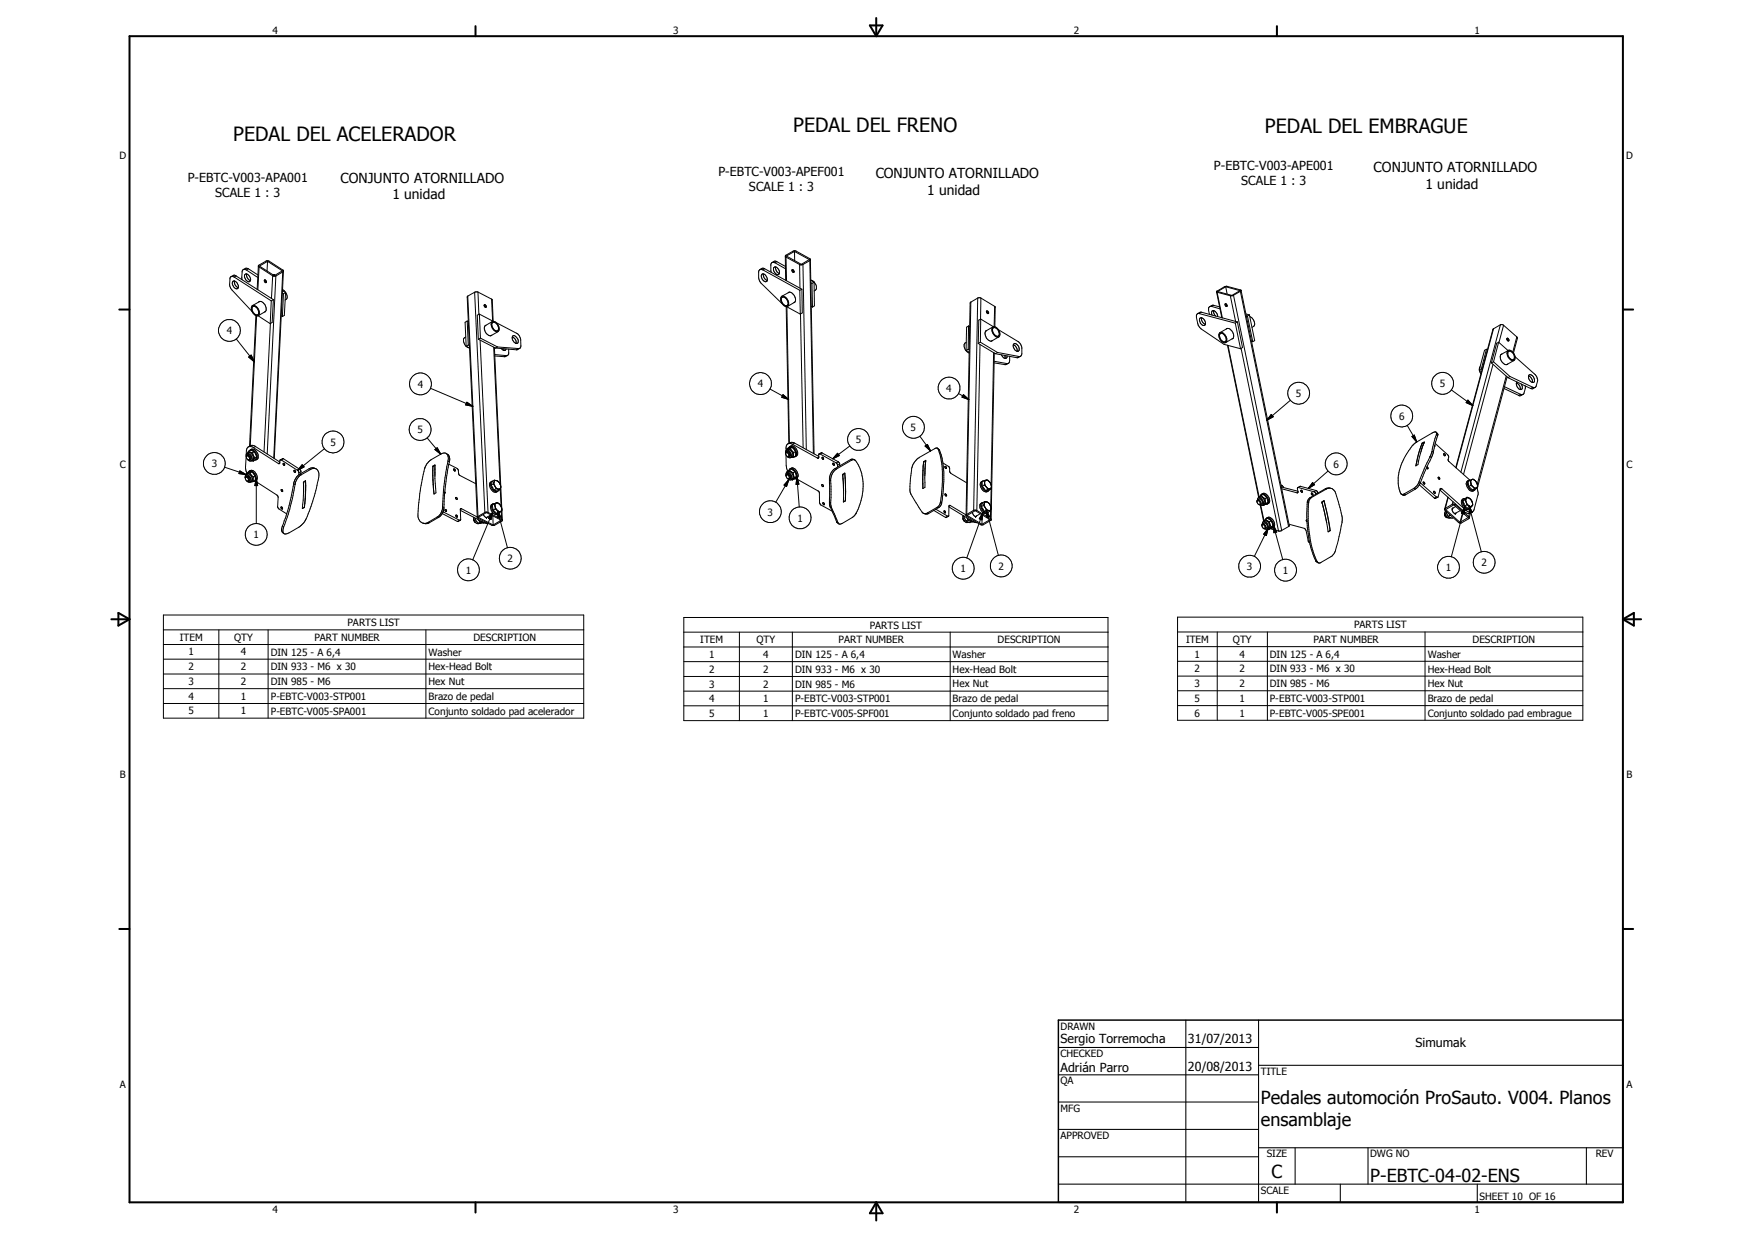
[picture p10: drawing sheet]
<svg xmlns="http://www.w3.org/2000/svg" width="420mm" height="297mm" viewBox="0 0 420 297" stroke-linecap="round" stroke-linejoin="round" font-family="sans-serif">
<defs><g id="words">
<g font-size="4.7">
<text x="56" y="33.7">PEDAL DEL ACELERADOR</text>
<text x="190.2" y="31.7">PEDAL DEL FRENO</text>
<text x="303.3" y="32">PEDAL DEL EMBRAGUE</text>
</g>
<g font-size="4.3">
<text x="302.4" y="264.8">Pedales automoción ProSauto. V004. Planos</text>
<text x="302.4" y="269.9">ensamblaje</text>
<text x="304.9" y="282.4">C</text>
<text x="328.6" y="283.3">P-EBTC-04-02-ENS</text>
</g>
<g font-size="3.3">
<text x="329.4" y="41.3">CONJUNTO ATORNILLADO</text>
<text x="81.6" y="43.8">CONJUNTO ATORNILLADO</text>
<text x="94.1" y="47.7">1 unidad</text>
<text x="210" y="42.7">CONJUNTO ATORNILLADO</text>
<text x="222.4" y="46.7">1 unidad</text>
<text x="341.9" y="45.3">1 unidad</text>
</g>
<g font-size="3">
<text x="291.1" y="40.8">P-EBTC-V003-APE001</text>
<text x="45" y="43.6">P-EBTC-V003-APA001</text>
<text x="51.6" y="47.2">SCALE 1 : 3</text>
<text x="172.3" y="42.1">P-EBTC-V003-APEF001</text>
<text x="179.6" y="45.8">SCALE 1 : 3</text>
<text x="297.7" y="44.4">SCALE 1 : 3</text>
<text x="254.3" y="250">Sergio Torremocha</text>
<text x="284.9" y="250.1">31/07/2013</text>
<text x="339.5" y="251.1">Simumak</text>
<text x="254.3" y="257.1">Adrián Parro</text>
<text x="284.9" y="256.7">20/08/2013</text>
</g>
<g font-size="2.4">
<text x="65.4" y="8">4</text>
<text x="161.4" y="8">3</text>
<text x="257.5" y="8">2</text>
<text x="353.6" y="8">1</text>
<text x="28.7" y="38">D</text>
<text x="390" y="38">D</text>
<text x="54.4" y="80.1">4</text>
<text x="100.2" y="92.9">4</text>
<text x="181.7" y="92.9">4</text>
<text x="226.9" y="93.9">4</text>
<text x="310.8" y="95.2">5</text>
<text x="345.3" y="92.8">5</text>
<text x="335.5" y="100.6">6</text>
<text x="79.2" y="106.8">5</text>
<text x="100.1" y="103.8">5</text>
<text x="205.3" y="106.3">5</text>
<text x="218.4" y="103.3">5</text>
<text x="28.8" y="112.2">C</text>
<text x="50.8" y="112.1">3</text>
<text x="319.8" y="112.1">6</text>
<text x="390" y="112.2">C</text>
<text x="184.1" y="123.6">3</text>
<text x="191.3" y="125.1">1</text>
<text x="60.8" y="129">1</text>
<text x="111.7" y="137.5">1</text>
<text x="121.7" y="134.8">2</text>
<text x="230.3" y="137.2">1</text>
<text x="239.5" y="136.6">2</text>
<text x="299" y="136.7">3</text>
<text x="307.7" y="137.6">1</text>
<text x="346.7" y="136.9">1</text>
<text x="355.3" y="135.8">2</text>
<text x="43.1" y="153.6">ITEM</text>
<text x="56.2" y="153.7">QTY</text>
<text x="75.4" y="153.6">PART NUMBER</text>
<text x="83.3" y="150.1">PARTS LIST</text>
<text x="113.5" y="153.7">DESCRIPTION</text>
<text x="167.9" y="154.2">ITEM</text>
<text x="181.4" y="154.2">QTY</text>
<text x="201.1" y="154.2">PART NUMBER</text>
<text x="208.6" y="150.7">PARTS LIST</text>
<text x="239.3" y="154.2">DESCRIPTION</text>
<text x="284.4" y="154.1">ITEM</text>
<text x="295.6" y="154.2">QTY</text>
<text x="315" y="154.1">PART NUMBER</text>
<text x="324.7" y="150.6">PARTS LIST</text>
<text x="353.1" y="154.2">DESCRIPTION</text>
<text x="45.2" y="157.1">1</text>
<text x="45.2" y="160.7">2</text>
<text x="57.8" y="157.1">4</text>
<text x="57.8" y="160.7">2</text>
<text x="65" y="157.2">DIN 125 - A 6,4</text>
<text x="65" y="160.7">DIN 933 - M6 x 30</text>
<text x="102.8" y="157.2">Washer</text>
<text x="102.8" y="160.7">Hex-Head Bolt</text>
<text x="170" y="157.7">1</text>
<text x="170" y="161.3">2</text>
<text x="183" y="157.7">4</text>
<text x="183" y="161.3">2</text>
<text x="190.7" y="157.8">DIN 125 - A 6,4</text>
<text x="190.7" y="161.3">DIN 933 - M6 x 30</text>
<text x="228.5" y="157.8">Washer</text>
<text x="228.5" y="161.3">Hex-Head Bolt</text>
<text x="286.5" y="157.6">1</text>
<text x="286.5" y="161.2">2</text>
<text x="297.3" y="157.6">4</text>
<text x="297.3" y="161.2">2</text>
<text x="304.5" y="157.7">DIN 125 - A 6,4</text>
<text x="304.5" y="161.2">DIN 933 - M6 x 30</text>
<text x="342.4" y="157.7">Washer</text>
<text x="342.4" y="161.2">Hex-Head Bolt</text>
<text x="45.2" y="164.3">3</text>
<text x="45.2" y="167.8">4</text>
<text x="57.8" y="164.3">2</text>
<text x="57.8" y="167.8">1</text>
<text x="65" y="164.3">DIN 985 - M6</text>
<text x="65" y="167.8">P-EBTC-V003-STP001</text>
<text x="102.8" y="164.2">Hex Nut</text>
<text x="102.8" y="167.8">Brazo de pedal</text>
<text x="170" y="164.8">3</text>
<text x="183" y="164.8">2</text>
<text x="190.7" y="164.8">DIN 985 - M6</text>
<text x="228.5" y="164.8">Hex Nut</text>
<text x="286.5" y="164.8">3</text>
<text x="297.3" y="164.8">2</text>
<text x="304.5" y="164.8">DIN 985 - M6</text>
<text x="342.4" y="164.7">Hex Nut</text>
<text x="45.2" y="171.3">5</text>
<text x="57.8" y="171.3">1</text>
<text x="65" y="171.3">P-EBTC-V005-SPA001</text>
<text x="102.8" y="171.3">Conjunto soldado pad acelerador</text>
<text x="170" y="168.3">4</text>
<text x="170" y="171.9">5</text>
<text x="183" y="168.3">1</text>
<text x="183" y="171.9">1</text>
<text x="190.7" y="168.4">P-EBTC-V003-STP001</text>
<text x="190.7" y="171.9">P-EBTC-V005-SPF001</text>
<text x="228.5" y="168.4">Brazo de pedal</text>
<text x="228.5" y="171.9">Conjunto soldado pad freno</text>
<text x="286.5" y="168.3">5</text>
<text x="286.5" y="171.8">6</text>
<text x="297.3" y="168.3">1</text>
<text x="297.3" y="171.8">1</text>
<text x="304.5" y="168.3">P-EBTC-V003-STP001</text>
<text x="304.5" y="171.8">P-EBTC-V005-SPE001</text>
<text x="342.4" y="168.3">Brazo de pedal</text>
<text x="342.4" y="171.8">Conjunto soldado pad embrague</text>
<text x="28.8" y="186.5">B</text>
<text x="390.1" y="186.5">B</text>
<text x="254.3" y="246.8">DRAWN</text>
<text x="254.3" y="253.4">CHECKED</text>
<text x="302.4" y="257.7">TITLE</text>
<text x="28.8" y="260.7">A</text>
<text x="254.3" y="260">QA</text>
<text x="390" y="260.7">A</text>
<text x="254.3" y="266.5">MFG</text>
<text x="254.3" y="273.1">APPROVED</text>
<text x="303.8" y="277.5">SIZE</text>
<text x="328.6" y="277.5">DWG NO</text>
<text x="382.7" y="277.4">REV</text>
<text x="302.4" y="286.2">SCALE</text>
<text x="354.8" y="287.7">SHEET 10 OF 16</text>
<text x="65.4" y="290.7">4</text>
<text x="161.4" y="290.7">3</text>
<text x="257.5" y="290.7">2</text>
<text x="353.6" y="290.7">1</text>
</g>
</g></defs>
<g fill="none" stroke="#000" stroke-width=".24">
<path d="M55.4 66.3l-.3 .6a2.8 2.8 0 0 0 .2 2.1l5.2 5.7M55.4 66.3l.8 .1M56.2 66.4l8.9 5.7M56.2 67.4h-.3a1.28 1.28 0 0 0 .6 1.8h.4l.2-.3M56.2 67.4a1.43 1.43 0 0 1 .9 1.5M56.2 67.4a1.51 1.51 0 0 0 .9 1.6M56.6 66.2l-.4 .2M56.6 66.2l-.4-.2-.8 .3M56.6 66.2l9 5.6M58.3 64.6l-.2 .4v2.1M58.3 64.6l.8 .1M58.7 65.8a1.14 1.14 0 0 1 1.4 1.3l-.1 .3a.76 .76 0 0 1-1.2-.6l-.2-.5z"/>
<path d="M59.1 64.7l2.7 1.8M59.1 65.7l.2 .8 .8 .8M59.6 64.4l-.6-.1-.7 .3M59.6 64.4l-.5 .3M59.6 64.4l2.2 1.5M60.5 73.7a.96 .96 0 0 1 1.5 .8 .64 .64 0 0 1-.2 1 .64 .64 0 0 1-.9-.4l-.4-.6zM61.4 75.6l-1.6 31.4M61.4 75.7a1.59 1.59 0 0 1-.8-2.5 1.58 1.58 0 0 1 1.3 2.5M61.4 75.7h.1M61.5 75.7l-1.5 31.2M61.9 75.7l2.9 1.9M61.9 75.7h-.4"/>
<path d="M62 63.8l-.3 5.6M62 72.4l.1-.1a1.6 1.6 0 0 1 1.6 2.4M62.1 64l-.1-.1v-.3l1.9-1.1h.4l3.6 2.3 .1 .2-.2 .2M62.1 64l-.3 5.5M62.1 64l3.3 2.1M62.2 63.8l2-1.1 3.5 2.2-1.9 1.2zM62.3 72.3l-1.8 1M63.6 67.1l.3 .5M63.7 74.7l-.3 .1M63.7 67.7v.1M63.7 74.7l-1.8 1M63.9 67.6a.35 .35 0 0 0-.1-.4 .35 .35 0 0 0-.4 .1l.3 .4"/>
<path d="M63.9 67.6l-.2 .2M64.2 62.7l-.2 2.2M64.8 77.6l-1.5 30.7M65.1 72.1l-.3 5.5M65.4 66.1l.8 .1M65.4 66.1l-.3 5.5M65.6 71.8l-.5 .3M65.6 71.8l-.3 5.5-.5 .3M65.8 65.9v.1M65.8 65.9l-.2 .1M65.8 65.9h.1M65.9 65.9v.1"/>
<path d="M66.2 66.2l-2.1 42.6M67.5 75.7l.2 .2M67.7 70.3l.3 .1M67.8 69.7l.7 .4M67.8 69.5l.3 .1a1.62 1.62 0 0 1 .5 2.2l-.2 .1M67.8 65.2l-1.6 1M67.8 65.2l-2.2 44.6M68 70.4l-.3 5.5M68 64.9l-2.2 45M68.5 70.1l-.5 .3M68.5 70.1l-.3 5.5-.5 .3M112 77l-.5 .3 .3 5.7"/>
<path d="M112 77l.3 .1M112 77l.3 5.7M112.2 71l-.2 .2 2.5 52.8M112.2 71l2.4 52.8M113.8 70.1l-1.6 .9M113.8 70.1l2.5 52.8M114.6 70l3.3 1.7M114.6 70l-.8 .1M114.6 70l.2 5.4M115 75.3l-.5 .3 .2 5.7M115 75.3l3.3 1.7M115 75.3l.2 5.8"/>
<path d="M116.1 73.2l.3 .5M116.2 73.1l.3 .1 .1 .4-.1 .1-.3-.3zM116.2 73h.1M116.6 78a1.34 1.34 0 0 0 .2 2.1 .83 .83 0 0 0 1.1 .2M117.9 71.7l.2 .2 .2 5.1M117.9 71.7l.2 5.2M118.1 77.4a1.25 1.25 0 0 1 1.4 1.6v.1a.99 .99 0 0 1-1.5-.9zM118.1 77.1l-1.8 1M118.3 77a1.04 1.04 0 0 0-.2 1.8l.7 .6 .6 .1M118.3 77a1.63 1.63 0 0 1 1.1 2.5M119.1 77.4l4.8 2.5a1.94 1.94 0 0 1 1 1.6v1.5l-.2 .4-.3 .2M119.5 79.5l-1.8 1"/>
<path d="M182.3 64.6l-.4 .5v1.5l.3 .8 5.4 5.5M182.3 64.6l.6 .1M182.7 65.8l.1-.1a1.19 1.19 0 0 1 1 1.8 1.2 1.2 0 0 1-1.1-1.7zM182.9 64.7l8.9 4.9M183.1 65.7l-.1 .1a1.46 1.46 0 0 0 1 1.4M183.4 64.4l-.6-.1-.6 .3M183.4 64.4l-.5 .3M183.4 64.4l8.9 4.9M185.6 64.1l.2-.1a1.19 1.19 0 0 1 .9 1.8h-.1a1.29 1.29 0 0 1-1-1.7zM185.8 63l-.6-.1-.3 .3v2.1M185.8 63l2.6 1.4M186 64v.5a1.41 1.41 0 0 0 .9 1.1"/>
<path d="M186.3 62.7l-.5 .3M186.3 62.7l-.6-.1-.5 .3M186.3 62.7l2.1 1.2M187.5 71.4a1.06 1.06 0 0 1 1.4 1l.1 .5a.67 .67 0 0 1-.7 .4 .67 .67 0 0 1-.6-.5 1.44 1.44 0 0 1-.2-1.4zM187.5 71a1.7 1.7 0 0 0 1.1 2.5M187.5 71a1.6 1.6 0 0 1 1.4 2.4M188.3 61.4l1.8-1.2 .6-.1 3.5 1.9 .1 .1-.1 .4M188.3 61.4l.2 .2M188.3 61.4l.1 5.8M188.5 61.6l.1 5.7M188.5 61.6l3.3 1.8M188.5 73.5l.7 32.8"/>
<path d="M188.6 61.4l1.9-1.1 3.6 1.9-1.9 1.2zM188.7 73.5l3.2 1.8M188.7 73.5l.6 32.7M188.8 73.5h-.2M188.9 73.4l-.1 .1M189 70.2a1.26 1.26 0 0 1 1.7 1l.1 .9-.2 .3M189.3 70.1l-1.8 .9M190.1 64.7l.2 .3M190.2 64.7l-.2-.1a.43 .43 0 0 0 .4 .7v-.1M190.2 64.7l.2 .5M190.3 65v.1M190.3 65.1l.1 .1"/>
<path d="M190.5 60.3l.1 2.2M190.6 72.4l-.2 .2M190.6 72.4l-1.7 1M191.8 63.4h.8M191.8 63.4v5.7M191.8 69.6l.1 5.7M192 75.2l.6 32.2M192.3 69.3l-.5 .3M192.3 69.3l.1 5.7-.5 .3M192.6 63.4l.8 44.4M194.2 62.5l-1.6 .9M194.2 62.5l.9 46.2"/>
<path d="M194.3 62.2l.9 46.6M194.5 67.8l.2 .1M194.6 73.4l.2 .2M194.7 67.9l.1 5.7M195.2 67.6l-.5 .3M195.2 67.6l-.7-.4a1.72 1.72 0 0 1 1.1 2.3l-.4 .3M195.2 67.6l.1 5.7-.5 .3M232.3 78.1l-.5 .3-.1 5.6M232.3 78.1l.3 .2M232.3 78.1l-.1 5.6M232.8 72.4l-.1 .2-1 51M232.8 72.4l-1 50.9"/>
<path d="M234.5 71.5l-1.7 .9M234.5 71.5h.7M234.5 71.5l-1 50.8M235.2 71.5l-.1 10.5M235.2 71.5l3.3 1.9M236.4 79.4a1.72 1.72 0 0 0 1.4 2.4M236.5 74.7h.1M236.5 74.7a.29 .29 0 0 1 .5 .1 .29 .29 0 0 1-.2 .4M236.5 74.7l.3 .5M236.6 79.2l-.2 .2M238.1 78.7a1 1 0 0 1 1.5 .9 .57 .57 0 0 1 0 .8 .57 .57 0 0 1-.7 .2 1.69 1.69 0 0 1-.8-1.9zM238.2 78.4l-1.8 1"/>
<path d="M238.3 78.4l-3.1-1.9-.5 .3-.1 5.5M238.4 78.3a1.06 1.06 0 0 0-.1 1.9 .78 .78 0 0 0 .7 .6 .78 .78 0 0 0 .8-.6 2.02 2.02 0 0 0-1.2-1.8M238.4 78.3l.2 .1M238.5 73.4l.2 .2-.1 4.8M238.5 73.4l-.1 4.9M239.4 79l4.9 3 .3 .3a3 3 0 0 1 .5 2.5l-.3 .6-.9 .4M287.2 75.2l-.2 .2a3.4 3.4 0 0 0 .3 2.3l.8 1.2 5.4 3.6 4 1.1M287.2 75.2h.4M287.6 75.2l8.6 2.3M287.7 76.3a.91 .91 0 0 1 1.3 .8l.1 .7a.81 .81 0 0 1-.9 .1 .81 .81 0 0 1-.5-.8zM288.1 74.8l-.5 .4M288.1 74.8l-.9 .4"/>
<path d="M288.1 74.8l8.6 2.4M288.2 76.2a1.32 1.32 0 0 0 .9 1.5M290.1 73.5l-.3 .4 .3 1.5M290.5 73.4l-.4 .1M290.5 73.4l2.1 .6M290.7 75.6l-.1-1a1.11 1.11 0 0 1 1.4 1.3M291 73.2l-.5 .2M291 73.2l-.9 .3M291 73.2l1.5 .4M291.1 74.5v.6l.4 .7M291.7 70l.2 .1M291.7 70l1.3 6.2"/>
<path d="M291.9 70.1l1.2 6.1M291.9 70.1l3.2 .8M292 69.9l2-1.2 3.4 1-2 1.1zM292.4 79.9a1.2 1.2 0 0 1 1.7 1l.1 .8a.57 .57 0 0 1-.4 .5 .57 .57 0 0 1-.6-.2 1.8 1.8 0 0 1-.8-2.1zM293.8 72.9a.35 .35 0 0 1 .4 .1 .35 .35 0 0 1 0 .5l-.3-.2zM294 68.7l.3 1.8M294 72.9l.3 .4M294.1 73.5h.1M294.3 78.7l-.2 .2M294.3 78.7a1.62 1.62 0 0 1 1.3 2.5l-.2 .1M294.3 78.7l-1.7 1.1M295.1 70.9l1.2 6.2"/>
<path d="M295.8 70.8l-.7 .1M295.8 70.8l11.6 56.4M296.2 77.5l1.3 6.1M296.7 77.2l-.5 .3M296.7 77.2l1.3 6.1-.5 .3M297.5 69.8l.1-.1-.1-.2-3.4-.9-2.3 1.2-.1 .2M297.5 69.8l-1.7 1M297.5 69.8l11.5 56.4M297.6 69.6l11.6 56.4-.2 .2M298.8 75.3l.8 .2M298.9 75.7l.3 .1M299.2 75.8l1.2 6.1"/>
<path d="M299.6 75.5l-.4 .3M299.6 75.5l1.3 6.2-.5 .2M299.8 75.9a1.69 1.69 0 0 1 .8 2.4l-.3 .2M358.2 78.8l-9.1 33.3M358.2 78.8l-9 33.4M359.8 77.9l-1.6 .9M359.8 77.9l.8 .1M359.8 77.9l-9.5 35.3M360.6 78l3.2 2.8M360.6 78l-1.1 4.1M56.7 81.3l4.3 5.4M59.6 85.6l.6-.5 .8 1.6z"/>
<path d="M103.2 93.1l10.2 4.3M111.7 80.8a1.34 1.34 0 0 0 0 2.2l.8 .4M111.8 83l.8 .4M112 96.4l1.4 1-1.7-.3zM112.3 82.7l.3 .1M112.3 82.7l-.5 .3M114.7 81.3l4.1 2.1M115.1 81.5l1.9 41.4M115.2 81.1l-.5 .2M115.2 81.1l4.1 2.1M118.4 83.2l1.5 32.9M118.6 83.3l1.5 33.2"/>
<path d="M118.6 85.3l2.3 .2M118.6 85l2.8 .3M118.8 83.4l5.1 .5M119.3 83.2l5.1 .4M119.3 83.2l-.5 .2M120.2 83.6a.66 .66 0 0 0 1.1 .2l.1-.1M120.9 83.6v.4M121.4 85.3l-.5 .2M121.7 85.2l-.8 .3M122 83.7v1.2l-.6 .4M122.8 80.8l.8 .6 .2 .9M122.9 80.6l.1-.1a1.13 1.13 0 0 1 1.1 .6 1.13 1.13 0 0 1-.1 1.2 1.3 1.3 0 0 1-1.1-1.7z"/>
<path d="M124.4 83.6l-.5 .3M124.7 83.5l-.8 .4M184.6 93.3l4.5 2.5M187.8 94.6l1.3 1.2-1.6-.6zM229.9 94.4l2.5 1.4M231 94.6l1.4 1.2-1.7-.6zM231.7 84l.7 .5M231.7 82.1l-.2 .1a1.74 1.74 0 0 0 .9 2.4M232.2 83.7l.2 .2M232.2 83.7l-.5 .3M234.6 82.3l4.1 2.5M235 82.6l-.7 39.8"/>
<path d="M235.1 82l4.1 2.5M235.1 82l-.5 .3M238 81.6l-.2 .2M238.3 84.5l-.6 31.7M238.4 87l2.6 .4M238.4 86.6l3.1 .6M238.5 84.6l-.8 40M238.7 84.8l5.2 1M239.2 84.5l5.2 1M239.2 84.5l-.5 .3M239.5 80.8l-1.7 1M240.2 85.1l.4 .6 .4 .2"/>
<path d="M240.9 85.2l.1 .7M241.5 87.2l-.5 .2M241.5 85.3l-.1 .6h-.4M241.8 87.1l-.8 .3M242.1 85.4v1.5l-.6 .3M243 82.7l.3 .1a1.39 1.39 0 0 1 .6 1.4M243.1 82.5l.2-.2a1.24 1.24 0 0 1 .9 1.9h-.2a1.38 1.38 0 0 1-1-1.6zM244.4 85.5h.3M244.4 85.5l-.5 .3M292.6 80.1a.94 .94 0 0 1 1.4 .7 .7 .7 0 0 1 .1 .7 .7 .7 0 0 1-.7 .5 1.59 1.59 0 0 1-.8-1.9zM294.4 82.8l7.4 36.4M294.5 82.8l7.5 36.3"/>
<path d="M295.7 81.1l-1.7 1M297.6 83.5l9 43.8M300.1 81.8l.3 .1M304.9 99.4l.4 .5-1.5 .9zM309.4 96l-5.6 4.8M348.1 93.5l5.1 3.7M352 95.9l1.2 1.3-1.6-.7zM354.7 88.7l.6 .5M354.8 88.7l.4 .9M355 87.9l-.2 .7M355.2 88.4l.2 .2M355.2 88.4l-.5 .3"/>
<path d="M356.5 83.7l-.5 .3-1.3 4.7M356.5 83.7l.2 .2M356.5 83.7l-1.3 4.7M357.7 87l3.9 3.6M358 87.4l-7 26.3M358.2 86.7l3.9 3.6M358.2 86.7l-.5 .3M359.4 82l-.5 .3-1.2 4.7M359.4 82l2.2 2M359.4 82l-1.2 4.7M359.9 85a1.75 1.75 0 0 0 1.4 2.4M360.2 84.9l-.3 .1"/>
<path d="M360.7 93.1l3.5 1.7M360.8 92.7l3.8 1.8M361.2 90.2l-6.9 25.9M361.3 81.3l.3 .4M361.4 81.2h.1M361.4 81.2a.32 .32 0 0 1 .4 .1 .32 .32 0 0 1-.2 .4M361.4 81.2l-.1 .1M361.4 90.3l-7 26.5M361.6 84.1l.1-.1a1.64 1.64 0 0 1 1.6 2.1 .59 .59 0 0 1-.5 .4 .59 .59 0 0 1-.6-.3 1.66 1.66 0 0 1-.6-2.1zM361.6 87.2l-.3 .2M361.6 90.6l5.5 2.5M361.7 84l-1.8 1"/>
<path d="M361.8 84.2a1.23 1.23 0 0 1 1.2 .7 1.23 1.23 0 0 1-.1 1.3 1.4 1.4 0 0 1-1.1-2zM362.1 90.3l5.5 2.5M362.1 90.3l-.5 .3M363.1 86.4l-1.8 1M363.3 85.5l4.7 4.2a1.88 1.88 0 0 1 .7 1.7l-.3 1.3-.2 .2M363.7 91.8l.2 .1a1.39 1.39 0 0 1 .7 1.5M363.8 80.8l.1 .4-.9 3.4M363.8 80.8l-1 3.6M363.8 91.6a1.33 1.33 0 0 0 .8 1.8M364.6 94.5h.6M364.6 94.5l-.4 .3M364.8 92.1l.3 .5v.5l-.3 .3h-.2"/>
<path d="M365.2 94.5l-.7 .4-.3-.1M365.8 92.5v.6l-.3 1.3-.3 .1M366.6 90.1a1.57 1.57 0 0 1 .9 1.6M366.7 89.9a1.11 1.11 0 0 1 1.1 .5 1.11 1.11 0 0 1-.1 1.3 1.28 1.28 0 0 1-1-1.8zM367.6 92.8l.6 .1M367.6 92.8l-.5 .3M368.2 92.9l-.6 .3-.5-.1M53.9 112l5.1 1.8M57.5 112.9l1.5 .9-1.7-.3zM58.8 114.5a.56 .56 0 0 1 .7 .2 .56 .56 0 0 1 0 .7h-.2M59 114.2l-.2 .4M59 114.2a.8 .8 0 0 1 .6 1.2h-.3"/>
<path d="M59 114.2a.68 .68 0 0 1 .8 .3 .68 .68 0 0 1-.2 .9M59 113.8l.4-.2a1.31 1.31 0 0 1 1.1 1.6l-.6 .4-.6-.2M59 109.3l-.1 2.9 .3 1.2M59.1 109.3l.1 .6 .3 .3M59.1 113.5v.3M59.1 109.3a.54 .54 0 0 1 .6 .3 .54 .54 0 0 1-.1 .7l-.1-.1M59.1 109.3v.1M59.2 109.1a.68 .68 0 0 1 .9 .3 .68 .68 0 0 1-.2 .9M59.3 108.7l-.3 .4 .1 .4M59.3 108.7l.3-.2a1.22 1.22 0 0 1 1 1.8l-.7 .2-.4-.3M59.3 109.1a.84 .84 0 0 1 .7 1.2h-.1M59.3 109.1l-.2 .2"/>
<path d="M59.3 115.4l-.4-.4-.1-.8a.61 .61 0 0 1 .6-.4 .61 .61 0 0 1 .6 .5l.2 .8-.2 .5M59.4 108.7a1.34 1.34 0 0 1 1 1.7M59.4 108.7h-.1M59.5 110.2l.1 .1M59.6 110.3h.3M59.6 113.2l.1-.2a1.46 1.46 0 0 1 1.8 1.7M59.6 108.2l.9 .3M59.6 108.2l-.3 .5M59.6 108.2l.4-.3 .9 .4M59.8 112.9a1.29 1.29 0 0 1 1.8 1.1v1l-.4 .3 5.4 3.5 .1 .4-.1 2.5 .3 .3 1.8 1.2M59.8 108a1.05 1.05 0 0 1 1.7 .9l.2 1-.3 .3M59.9 113.3l.8 1"/>
<path d="M60 107.9a1.38 1.38 0 0 1 1.9 1.2l-.1 .9-.6 .3M60.4 110.4l.4 .1M60.4 113.1l-.6 .3-.7 .1M60.4 113.1l-.9 .1-.4 .3M60.4 113.1l.8 1M60.4 110.4l-.1 .1M60.5 108.5l.6 1.2M60.7 114.3l.1 1.1M60.8 115.4l-.7 .2M60.8 107.3a.99 .99 0 0 0-1.1-.2 .99 .99 0 0 0-.6 1l-.1 .9M60.8 107.3l5.9 3.8M60.9 108.3l.6 1.2"/>
<path d="M60.9 108.3l-.4 .2M61.1 109.7l-.3 .8M61.2 110.3l-.4 .2M61.2 114.1v.4a.78 .78 0 0 1-.4 .9M61.2 114.1l-.5 .2M61.3 107.1a1.23 1.23 0 0 0-1.7 0M61.3 107.1l-.5 .2M61.3 107.1l5.8 3.7M61.5 114.7l.3 1.7h-.7zM61.5 114.7l-.2 .5-.4 .2M61.5 114.7v10.8M61.5 109.5l-.3 .8"/>
<path d="M61.5 109.5l-.4 .2M66.7 111.1l.3 .1M67 111.1v.1M67.1 110.9l-.4 .2M67.1 110.4l-.1 .7M67.1 110.4h.1M67.5 110.3l-.4 .1M67.5 110.3l3.9 2.5M67.5 117.3a.28 .28 0 0 1 .3 .2 .28 .28 0 0 1-.2 .4zM67.7 110l-.5 .2M67.8 109.9l.2 .1M67.8 109.9l-.1 .1"/>
<path d="M67.9 111.1h.2l.2 .2-.1 .3zM68 110l3.8 2.5M68 110l-.5 .3M68.1 111.5l.1 .1M70.4 116l.4 .2M70.4 116l-1.4 6.5-1.3 3.6M70.5 112.8h.3l.1 .4h-.3zM70.7 113.2h.1M70.8 116.2l-.3 1.3a46.7 46.7 0 0 1-2.5 8.9M71.4 112.8l.3 .4v.6M71.8 112.5l.4 .6M71.8 112.5l-.4 .3"/>
<path d="M71.9 113.7l.3 .1M71.9 113.7l-.9 .8-.6 1.5M72.2 113.1l-.1 .4M72.2 113.1l-.5 .2M72.2 113.8a3.4 3.4 0 0 0-1.4 2.4M72.5 111.4l.4 .5-1.5 .9zM72.8 115.7h.1M72.8 116.6v-1l.5-.4-.1 4.4M72.8 115.7v2.4M72.8 117.7l-.3 4.2M73.2 115.3l-.4 .4M73.2 119.6l-.2 2.1"/>
<path d="M73.2 119.6l-.2 2M73.3 116.4v1.1M74.1 112.4l.4 .2M74.1 112.4l-2.2 1.3M74.5 112.6l-2.3 1.2M75.5 112.3l-.7-.2-.7 .3M75.5 112.3l.3 .1M75.5 112.3a1.59 1.59 0 0 1 .9 2.1l-1.4 5.7-1.3 3.7-.6 1.3-1.1 1.1-2.6 1.5-.9 .3-.5-.1M75.5 112.3l-1 .3M77.8 107.6l-6.4 5.2M102.4 105l3.3 3.9M103.8 111.8l.5-.3v3.2l.3 3.5-.5 .2-.2-2.2"/>
<path d="M103.8 111.8v2.2M103.8 113.9l.1 2.3M103.8 111.8h.1M103.8 115.1l.1 1.1M103.9 116.2l.2 2.2M104.3 107.8l.5-.4 .9 1.5zM104.3 111.5l-.5 .3v1.1M105.7 108.9l-2.6 1.5-.8 .9a26.8 26.8 0 0 0-1.8 8.5l-.2 2.7a2.23 2.23 0 0 0 1.2 2.9h.7l.5-.2M105.7 108.9a1.11 1.11 0 0 1 1.4-.2 1.11 1.11 0 0 1 .4 1.3l-.1 .5M106.7 117.9l-.1 .3M107 108.8l.5 .3a1.62 1.62 0 0 1 .3 1.6M107.4 110.5l-1 6.8-.3 4.2"/>
<path d="M107.4 110.5l.4 .2M107.6 111.3l2.2 1.1 .4 1.6 3.9 2M107.8 110.7l-.7 3.3-.5 4.2-.1 3.4M108.8 112.5l.3 .1 .1 .3-.3-.1zM108.9 112.4h.1M109.3 119.3a.25 .25 0 0 1 .4 .1 .25 .25 0 0 1-.2 .3zM117.8 116.3l.6 1.2M117.9 115.4a1.23 1.23 0 0 0 0 2.1l.9 .5 .7-.4M118.1 116.8l.1 .2M118.1 115.4a.76 .76 0 0 0-.3 1.2l.3 .6a1.28 1.28 0 0 0 1.2 .7M118.3 116l.4 .5M118.3 116l-.5 .3"/>
<path d="M118.5 115.5l-.1 .3 .4 .9M118.5 115.5l-.2 .5M118.6 115.1l.2 .1M118.6 115.1l-.1 .4M118.6 115.1l-.5 .3-.3 .9M118.8 116.7l.1 .5M118.8 116.7l.5 .5M118.8 115.2l.7 .2 .2 .3M118.8 115.2l-.3 .3M118.9 117.2h.4M118.9 117.2l-.5 .3M119.1 115.2l.2 .1"/>
<path d="M119.3 117.2l.5 .2M119.4 115.4l.4 .6M119.7 115.7l.1 .3M119.8 116l.3 .6 .4 8.1M119.8 116l.2 .2M119.8 117.4l-.5 .3-.9-.2M120 117.1l.2 4.3M120 117.1l-.5 .2M120.1 116.8l-.1 .3M120.1 116.5l-.3 .9M188.4 108.6h.1a.54 .54 0 0 1 .6 .2 .54 .54 0 0 1-.1 .7M188.5 109.1v2.5l.4 1.3"/>
<path d="M188.5 108l-.1 .7M188.5 108a1.11 1.11 0 0 1 1.1 .5 1.11 1.11 0 0 1 0 1.2M188.5 108.3l.3-.1a.77 .77 0 0 1 .7 .5 .77 .77 0 0 1-.2 .8M188.5 113.8v-.1a.72 .72 0 0 1 .8 .3 .72 .72 0 0 1 0 .9l-.3-.1M188.5 113.8v.2M188.6 113.8a.57 .57 0 0 1 .6 .3 .57 .57 0 0 1-.1 .7h-.1M188.6 107.9a1.09 1.09 0 0 1 1.2 .2 1.09 1.09 0 0 1 .3 1.1l-.5 .5M188.6 113.8a.72 .72 0 0 0 .4 1M188.7 113.2a1.1 1.1 0 0 1 1.2 .2 1.1 1.1 0 0 1 .3 1.2l-.5 .4M188.7 113.7a.71 .71 0 0 1 .8 .1 .71 .71 0 0 1 .1 .9l-.3 .2M188.7 113.2h.1M188.7 113.2a1.25 1.25 0 0 1 1.1 1.8"/>
<path d="M188.8 107.6l-.1 .3M188.8 109.5h.1M188.9 109.5l.7 .2M188.9 112.9l-.4 .5v.7M189 114.8l.4 .3 .4-.1M189.1 106.3l1 .2M189.1 107.3l-.3 .3M189.2 115l-.6 1.6-.6-.3zM189.2 107.3a.81 .81 0 0 1 1.4 .3 1.29 1.29 0 0 1 0 1.9h-.2M189.2 115l-3.2 5.4M189.3 112.7v-.1a.82 .82 0 0 1 1.4 .3 1.24 1.24 0 0 1 .2 1.8l5.3 3 .3 .4v2.5l.3 .4 2.8 1.6M189.3 109.5l-.3 .1"/>
<path d="M189.3 112.6l-.4 .3M189.3 112.6l.9 .7M189.3 112.6l.4-.2 .9 .7M189.3 109.5a.8 .8 0 0 0-.8-1.1 .8 .8 0 0 0 .5 1.2M189.4 107.1a1.09 1.09 0 0 1 1.6 .6l.3 .7v.6l-.5 .5M189.5 112.4a1.12 1.12 0 0 1 1.6 .6l.3 .7v.6l-.3 .3-.7 .2M189.6 107.5l.8 1M189.6 107.5l-.8 .1M189.8 115l.2 .1M189.9 107.3h-.8M189.9 107.3l.9 .9M189.9 107.3l-.3 .2"/>
<path d="M190.1 106.5l5.9 3.3M190.2 113.3l.4 1.3M190.4 109.6h-.7M190.4 108.5v1.1M190.5 106.2l-.2-.1a1.47 1.47 0 0 0-1.5 .4 1.47 1.47 0 0 0-.3 1.5M190.5 106.2l-.4 .3M190.5 106.2l5.9 3.2M190.6 113.1l.4 1.2M190.6 113.1l-.4 .2M190.8 108.2v.2a.94 .94 0 0 1-.4 1.2M190.8 108.2l-.4 .3M190.9 114.4l-.1 .1"/>
<path d="M191 114.3l-1 .8M191.1 114.3l.5 1.8h-.7zM191.1 114.3l.6 7.2M196.4 109.6l-.4 .2M196.4 108.8l-.1 .9-.3 .1M196.5 108.8h-.1M196.5 108.8h.1M196.5 108.8h.2M196.7 108.8l3.9 2.2M197.1 116.2l.3 .1v.4l-.2-.1zM197.1 108.6l3.9 2.1M197.1 108.6l-.1-.1-.6 .3"/>
<path d="M197.1 108.6l-.4 .2M197.2 109.6h.2l.1 .5-.3-.1zM197.3 116.7h.1M198.9 115.1l.3 .1M199.2 115.2v5.3M199.8 111l.2 .2 .1 .3-.3-.1zM200.3 112.3a3.3 3.3 0 0 0-1.4 2.2v6.4l.2 .6M200.3 112.3l.3 .1M200.6 111l.3 .4v.6M200.6 112.4a3.4 3.4 0 0 0-1.4 2.8M200.9 108.7l.4 .5-1.6 .8zM201 110.7l.3 .3 .1 .7"/>
<path d="M201 110.7l-.4 .3M201.4 111.3l-.5 .2M202.1 113.8h.1M202.1 113.8l.2 3.9M202.5 113.5h.1l-.5 .3M202.7 114.7v5.4M202.8 116.8l-.2-3.4-.5 .3 .2 3.4v3.3M202.8 116.9v3.2M203.8 106.9l-4.1 3.1M204 110.2l.5-.1 .4 .1M204 110.2l.2 .1M204 110.2l-3.7 2.1"/>
<path d="M204.2 110.3a.78 .78 0 0 1 1.2 .5 12.4 12.4 0 0 1-.1 12.2l-.9 1.1-2.4 1.4-.5 .1h-.4M204.2 110.3l-3.6 2.1M220.6 104.6l2.6 3.5M221.5 110.7l.5-.3-.1 1M221.5 110.7h.1M221.5 110.7l-.2 2.1M221.9 106.9l.5-.3 .8 1.5zM221.9 111.4l-.1 2.7M221.9 111.4l-.1 5.4-.5 .3v-3.2M222 110.5h.1M222 110.5l-.1 .9M222 110.5l-.5 .3-.1 1-.1 5.3"/>
<path d="M224.8 107.5a4.1 4.1 0 0 1 1.2 2.5v.4a29.6 29.6 0 0 1 .1 8.4l-.3 1.7M224.9 107.6l.3 .3M226.1 111l1.5 .9 .1 1.1 .3 .5 3.8 2.2M226.6 111.8l.3 .1v.4l-.3-.2zM226.6 118.4a.24 .24 0 0 1 .4 .2 .24 .24 0 0 1-.2 .3zM226.9 112.3h.1M227 118.7v.1M235.5 115.4a1.59 1.59 0 0 0 1.5 2.3M235.5 115.5l.1 1.1M235.6 116.6l.8 1M235.6 115.4h-.1M235.6 115.4a1.34 1.34 0 0 0 .2 2.2l.6 .3 .6-.2"/>
<path d="M235.9 117l.1 .1M235.9 115.3l-.3 .1M236 116.3l1.2 .9M236 115.2v1.1M236 115.2l-.5 .3M236 116.3l-.4 .3M236.1 115.9l.8 1.4M236.4 115.1l-.4 .1M236.4 115.1h.1a1.09 1.09 0 0 1 1.1 .9M236.4 115.1l-.3 .5M236.7 115.1l.4 .2M236.9 117.3l-.5 .3"/>
<path d="M237.2 117.5l-.2 .2M237.2 117.5l-.8 .1M237.2 117.2h.5M237.3 117.2l-.4 .1M237.3 115.5l.5 1.1M237.6 116l.2 .6M237.7 117.2l-.1 4.2M237.7 117.2l-.5 .3M237.7 116.8v.4M237.8 116.6l-.2 .5-.2 .1M237.8 116.6l-.1 .2M301.6 119.8a.75 .75 0 0 1 .7 .4 .75 .75 0 0 1-.1 .8"/>
<path d="M301.6 119.8l.4-.2a.73 .73 0 0 1 .7 .6 .73 .73 0 0 1-.4 .8M301.6 119.8l-.2 .6 .4 .5M301.8 119.3a1.06 1.06 0 0 1 1.1 .1 1.06 1.06 0 0 1 .4 1v.3l-.5 .4 .2 .1M301.8 119.3a1.18 1.18 0 0 1 1 1.8l-.6-.1M301.8 119.3l-.2 .5M301.8 119.2v.1M301.9 119.1h.1M301.9 119.1l-.1 .1M302.3 118.9a.97 .97 0 0 1 1.1-.6 .97 .97 0 0 1 .8 .8 1.03 1.03 0 0 1-.3 1.7M302.3 118.9l-.3 .2M302.5 118.8l.9 .7M302.5 118.8l-.2 .1"/>
<path d="M302.5 118.8l.4-.3 .9 .8M302.7 118.4a1.76 1.76 0 0 1 1.4 2.3l-.2 .2h-.4M303.4 119.5l.2 1.2 .5-.2M303.8 119.3l.3 1.2M303.8 119.3l-.4 .2M307.2 116.3l.3 .1M307.3 116.8l4 1M307.4 117.2l3.7 1M307.5 116.4l.4 .5M307.5 116.4l-.3 .1M311.2 116.9l.1 1.1M311.2 116.9h.2"/>
<path d="M311.3 118l-.2 .2M311.4 116.9l3.7 1M311.9 116.6l-.7 .3M311.9 116.6l3.7 1M311.9 116.6l-.5 .3M312 117.6h.2l.1 .4h-.2zM314.2 119.3h.3M314.2 119.3l-.5 .5-.2 .7M314.5 118.2a.28 .28 0 0 1 .3 .2 .28 .28 0 0 1-.1 .3l-.2-.1zM314.5 119.3l-.5 .6-.2 .6M314.8 115.7l.4 .5-1.4 .9zM315.1 117.9l.4 .5"/>
<path d="M315.5 118.4v.1M315.6 117.6l.4 .5M315.6 117.6l-.5 .3M316 118.1v.1M316 118.1l-.5 .3M317.8 117.2a1.77 1.77 0 0 1 2.5 1.1l.8 2.7a8.5 8.5 0 0 1 .4 5.9l-.8 3.4-.8 2.4-.6 .7-2.6 1.5-.5 .1-.7-.5M317.8 117.2h.3M317.8 117.2l-3.6 2.1M318.1 117.2l-3.6 2.1M318.5 112.9l-4.7 4.2M318.6 117l-.5 .2M336.1 118.5l.4 .2 .6-.1"/>
<path d="M336.8 118.4l-.7 .1M336.8 118.4l.3 .2M337.5 102l2.3 4M338.6 104.6l.6-.3 .6 1.7zM339.1 117.1l-2.3 1.3M339.1 117.1l.3 .2M339.4 117.3l-2.3 1.3M339.8 106a13.1 13.1 0 0 0-3.7 5.3l-.8 3.1 .1 2.2 .7 1.9M340.2 108.8l-.3 1M340.3 115.5l-.5 1-.7 .6M340.3 115.5l.3 .2M340.4 116.2l3.6 3.2"/>
<path d="M340.6 115.7l.1 .1M340.6 115.7l-.7 1.2-.5 .4M340.7 115.8l3.8 3.3M340.7 115.8l-.1 .1M341.1 106.2l-1.1 3.6M341.1 106.2v.1M341.1 106.2l.5-.2-.4 .8M341.2 106.8l-.4 1.5M341.2 106.8l-1.1 4.6-.6 .3 .5-1.9M341.3 115.6a.29 .29 0 0 1 .4 .1 .29 .29 0 0 1-.1 .4zM341.5 106h.1M341.5 106l-.3 .8"/>
<path d="M341.5 106l-.5 .3-.3 .8M342.2 111.9l.3 .5-.4-.3M342.9 109.5l.4 .2M342.9 109.5l-2.6 6M343.3 109.7l-2.7 6M343.4 108.2l-.5 1.3M343.4 108.2l.3 .3M343.7 108.5l-.4 1.2M343.8 117.8h.1a.26 .26 0 0 1 .3 .2 .26 .26 0 0 1-.2 .3zM344.1 106.8l-.1 .3M344.2 106.3l3.1 2.9 .1 1.4 5.1 4.5M344.5 119.1l.3 .1"/>
<path d="M344.5 103.6l.3 .5v.4M344.5 119.1l-.5 .3M344.5 104.2l-1.1 4M344.5 104.2l.3 .3M344.5 104.2v-.5l-.2-.2-.6 .2-3.9 2.3M344.8 104.5l-1.1 4M344.8 119.2l-.5 .3-.3-.1M344.9 114.4a.25 .25 0 0 1 .3 .2 .25 .25 0 0 1-.1 .3zM345.8 117.2l-.4-.1-.6 2.1M345.8 117.2l-.5 .3 5.8 5.1M345.8 117.2l5.7 5.1M346.3 108.8a.26 .26 0 0 1 .3 .2 .26 .26 0 0 1-.2 .3z"/>
<path d="M347.2 119.2l-.8 2.8M347.3 119.3l-.7 2.6M351 119.5l-.3 .2a1.57 1.57 0 0 0 1.4 2.4l.3-.2M351.3 119.8l.4 1.2M351.3 119.8l-.5 .3M351.4 119.5h-.2a1.26 1.26 0 0 0 .2 2.1l.5 .4h.4M351.4 119.5l-.6 .6M351.6 119.5a1.9 1.9 0 0 0 1.1 2.1M351.6 119.5l-.3 .3M351.8 119.2l-.2 .3M351.8 119.2l.3 .1M351.8 119.2l-.4 .3"/>
<path d="M352.1 119.3l-.4 .2M352.1 119.3l.5 .4 .4 .7M352.2 115.2a.99 .99 0 0 0-.3 1.7 .97 .97 0 0 0 .9 .9 .97 .97 0 0 0 1-.6M352.2 115.2a1.59 1.59 0 0 0 1.3 2.4M352.2 116.6l.9 .9M352.5 115.1l-.3 .1M352.5 115.1h.1M352.6 119.6l.4 .8M352.6 115.2l-.5 .2 .1 1.2M352.6 115.2l.1 .4M352.8 116.3l.8 .9M352.8 115.9a1.39 1.39 0 0 0 1.2 1.1v.1"/>
<path d="M352.8 115.9v.4M352.8 116.3l-.6 .3M352.8 115.1v.8M353 114.9l-.4 .3M353 114.9l.3 .1M353.1 114.9l-.2 .2M353.1 114.9l.3 .1M353.3 115l.3 .1M353.5 115.1l.3 .1M353.6 117.2l-.5 .3M353.8 115.2l.5 1M353.8 117.1l-.2 .1"/>
<path d="M354.1 117l-.3 .1M354.1 117l.4 1.5-1 3.8-.4 .4M354.3 116.9l-.1 .2M354.3 116.9l-.2 .1M354.3 116.9h.1M354.3 116.2l-.2 .8M354.3 116.4l.1 .3M354.3 116.9l-1.2 .6M354.4 116.7l-.1 .2M67.4 121.6a.27 .27 0 0 1 .3 .1 .27 .27 0 0 1-.1 .3zM67.7 126.1l.3 .3M67.7 126.1a1.22 1.22 0 0 0 .3 1.8"/>
<path d="M68 126.4l-.2 .6 .2 .9M73 121.6v.1M73 121.6l-.5 .3M73 121.7l-.5 .2M102.7 125.2l.3 .1M103 125.3l-.8 .3-.7-.2M104.8 124l-2.1 1.2M104.8 124h.4M105.2 124l-2.2 1.3M106 123.1l3.7 1.9M106.1 121.5v.7l-.4 1-.9 .8M106.1 121.5l.4 .1"/>
<path d="M106.2 122.7h.1M106.3 122.7l3.9 2M106.3 122.7l-.1 .1M106.5 121.6l-.6 1.7-.7 .7M106.7 122.2h.3v.4l-.2-.1zM109.3 123.5l.3 .1v.4l-.3-.3zM110.2 124.7l-.5 .3M110.4 124.8l-.7 .2M110.4 122.2l.1 2.4-.3 .1M110.4 122.3l5.8 3M110.7 122h-.3v.2M110.7 122l-.3 .2"/>
<path d="M110.7 122l3.8 2M113.6 124v.5M113.6 124.5l.1 .5M113.6 124.5l.3 .6M113.7 125l.2 .2M113.7 125l.1 .1M113.8 125.1l.3 .2M113.9 125.1l.4 .4h.6M113.9 124.2v.2M113.9 124.4l.8 1M114.1 124.3l-.2 .1M114.5 124v.2l3.5 1.8 .6-.1 1.7-.9 .2-.2-.2-.3"/>
<path d="M114.6 123.8l-.1 .2M114.6 124.5l.8 .8h.6M114.7 124l2-1.1 3.5 1.8-1.9 1.2zM115.1 125v.2M115.1 125.2l-.4 .2M115.3 125.2h-.2M115.3 124.9l.5 .2M115.6 125.3l-.9 .1M115.9 123.3a.75 .75 0 0 0 1 .7M116 125.3h.1M116.2 125.3l.8 .2M116.3 122.9h.7"/>
<path d="M116.3 122.9l-1.7 .9M116.4 125.2l-.2 .1M116.7 124.1h.1M117 122.9l3.3 1.6M117.7 123.4l-1 .7M118.1 122.8l-.3 1.7-.7-.3zM118.1 122.8l-4.7 11.4M118.2 123.7l.1 2.2M118.2 120.8a1 1 0 0 0-.4 1.5l.9 1 .3 .1 .6-.2M118.3 122.3l.9 .8 .6-.3M118.6 120.8l.1 .4M118.6 120.8l-.5 .3 .2 1.2"/>
<path d="M118.6 120.8a.66 .66 0 0 0-.7 .3 .66 .66 0 0 0 .1 .7 1.73 1.73 0 0 0 1.5 1.4l.3-.4M118.7 121.2l.1 .8M118.7 121.2l.1 .6 .5 .6M118.8 122l.4 .3M118.8 122l-.5 .3M119.1 120.5l-.3 .3-.1 .4M119.1 120.5h.1M119.2 120.5l.8 .7M119.3 122.4l.8 1.6-.7 .1zM119.3 122.4l.1 .1M119.3 122.4l2.4 8.9M119.4 122.5l.3 .4 .4-.3"/>
<path d="M119.4 122.5l.4 .2 .3-.1M119.6 120.7l-.5-.1-.5 .2M119.9 121l.1 .2M120 121.2l.2 .3M120 121.2l.3 1.3M120.2 121.5l.1 .5M120.2 122.6h-.1M120.3 122.5v2M120.3 122.2l-.2 .4M120.3 122.5h.1M120.3 122.5l-.5 .3M197.3 120.6a.3 .3 0 0 1 .3 .1 .3 .3 0 0 1 0 .3z"/>
<path d="M198.9 120.3l.3 .2M199.1 121.5l.3 .2M199.1 121.5l1.5 3.6M199.2 120.5l.2 1.2M199.4 121.7l1.6 3.6M200.6 125.1l.4 .2M200.6 125.1l.5 .5M201 125.3l.1 .2M201.1 125.5v.1M202.7 120.1h.1M202.7 120.1l-.4 .2M202.8 120.1l-.5 .3"/>
<path d="M221.6 123.1l.3 .1 .8-.1M222.4 123l-.8 .1M222.4 123l.3 .1M224 122.4l2.7 1.6M224.4 122.1l2.8 1.6M224.7 121.6l-2.3 1.4M224.7 121.6l.4 .1M225.1 121.7l-2.4 1.4M225.5 120.4l.5-3.9v-3.5l-.5-3.7a2.66 2.66 0 0 0-.8-1.9l-.4 .1-3.8 2.1a4.8 4.8 0 0 0-2.1 4.4l-.1 4 2.1 3.7 .8 1.2 .4 .2M225.5 120.4l-.2 .7-.6 .5M225.5 120.4l.3 .1M225.8 120.5l-.2 .7-.5 .5"/>
<path d="M226.4 122.5a.29 .29 0 0 1 .3 .1 .29 .29 0 0 1 0 .4l-.3-.2zM227.2 123.7l.2 .1M227.2 123.7l-.5 .3M227.4 123.8l-.4 .3-.3-.1M227.6 121.4l-.2 2.4M227.6 121.5l5.8 3.6M227.9 121.2h-.2l-.1 .2M227.9 121.2l-.3 .2M227.9 121.2l3.8 2.2M230.9 124.2l.1 .2M231 123.6v.9l.2 .4M231 124.4l.3 .5"/>
<path d="M231.1 123.7h.1M231.1 123.7l.2 .5a1.27 1.27 0 0 0 1.7 .9M231.2 124.9l.2 .1M231.3 124.9v.1M231.3 125l.6 .3 .3-.1M231.7 123.4l.1 .4 3.6 2.1 .4-.1 1.8-1-.1-.5M231.8 124.1l.8 .8 .7 .1M231.8 123.3l-.1 .1M231.9 123.6l2-1.2 3.5 2.2-1.9 1.1zM232.1 124.4v.3M232.1 124.7h.2M232.1 124.7l-.4 .2"/>
<path d="M232.6 124.6l.5 .3M233.2 122.8l.3 .7 .5 .3M233.3 125h.1M233.4 125.1l.9 .2M233.5 122.3l.8 .1M233.5 122.3l-1.7 1M233.7 124.9l-.3 .2M234 123.8h.1M234.2 123.7l-.2 .1M234.3 122.4l3.2 1.9M235.1 123.1l-1.1 .7M235.4 120.6a1.85 1.85 0 0 0 1 2.3l.7-.1"/>
<path d="M235.4 121.5l.6 1.1M235.5 120.5a1.29 1.29 0 0 0-.1 2 1.02 1.02 0 0 0 1.5 .4M235.5 123.4v2.3M235.6 121.9l.2 .3M235.7 122.9l-.2 1.7-.6-.2zM235.7 120.5l-.2 .1M235.7 122.9l-3.9 10.9M235.9 121.2l.4 .5M235.9 121.2l-.5 .3M236 120.8l-.1 .4M236.1 120.6l-.1 .6 .3 .5M236.1 120.3v.3"/>
<path d="M236.1 120.3h.4M236.1 120.3l-.5 .3-.2 .9M236.3 121.7l.6 .6M236.3 121.7l.2 .6M236.5 122.3l.8 1.6-.6 .2zM236.5 122.3h.4M236.5 122.3l-.5 .3M236.5 122.3l2.9 10.8M236.6 120.3l.5 .3 .3 .4M236.6 120.3l.4 .2M236.6 120.3l-.5 .3M236.9 122.3l.3 .1"/>
<path d="M237 120.6l.4 .4M237.2 122.4l.2 .2M237.4 121l.2 .3M237.4 121l.2 .7M237.4 122.6l-.5 .2-.9-.2M237.5 122.3l-.3 .1M237.6 122.2l-.1 2.1M237.6 122.3l-.2 .3M237.6 122.2l-.1 .1M237.6 121.6v.4M237.6 122v.3M237.6 122v.2"/>
<path d="M301.4 120.1l.3-.1 .5 .4v.5h-.4M301.8 120.9l.4 .1M302.2 121l.9 4M302.3 121.1l.8 3.8M302.6 125.9l.1-.1a.56 .56 0 0 1 .6 .3 .56 .56 0 0 1-.1 .6h-.1M302.8 125.6a.78 .78 0 0 0 .6 1.2M302.8 125.6a.69 .69 0 0 1 1 .2 .69 .69 0 0 1-.3 .9M302.8 125.5a.84 .84 0 0 1 .6 1.3M302.8 125.5v.1M302.9 125.1l-.1 .5M303 125.1a.98 .98 0 0 1 1 0 .98 .98 0 0 1 .5 .9l-.1 .5-.4 .3M303 126.7h.1"/>
<path d="M303.1 125a1.32 1.32 0 0 1 1 1.7M303.1 125l-.1 .1M303.1 125l-.2 .1M303.4 120.9l-.4 .3M303.4 126.8h.7M303.5 124.5a.74 .74 0 0 1 .7-.4 .74 .74 0 0 1 .7 .5 1.55 1.55 0 0 1 .3 2l-.5 .1M303.5 120.8l-.1 .1M303.5 124.5l-.4 .5M303.5 124.5l.9 .6M303.5 124.5l.4-.3 .9 .7M303.6 120.8h-.1M303.7 124.2l.5-.2a1.61 1.61 0 0 1 1.2 2.4l-.3 .2"/>
<path d="M303.7 120.7l-.2 .1M304.1 120.5l-.3 .1M304.1 126.8l.2 .1M304.1 126.7l-.4 1.7-.6-.3zM304.1 126.7v.1M304.1 126.7l-3.3 6.7M304.4 125.1l.4 1.2M304.6 126.7l2 .6M304.8 126.3l-.5 .6M304.8 124.9l.5 1.2M304.8 124.9l-.4 .2M305.3 126.1l-1 .8"/>
<path d="M305.3 126.1l-.5 .2M305.4 126l.8 1.6-.7 .1zM305.4 126l2.2 8.2M307.4 127.2l-.8 .1M309 126.2l-1.6 1M309.1 125.7l3.8 1 .3 .5 .6 2.6 .3 .3M313.4 124.7l-.1 .2 .2 .2M313.5 120.5a31.7 31.7 0 0 0 .9 10.8l1.1 3.2M313.5 120.5h.3M313.8 120.5l-.1 4.3 .4 4.1 .9 3.6 1 2.4M315.5 134.5l.4 .2M316 134.9h.1"/>
<path d="M317 120.4h.1M317 120.4l.7 2.5M317.4 120.1h.1M317.5 120.1l1.5 7.1M317.5 120.1l-.5 .3M317.8 121.3l1.2 5.9-.5 .3M317.8 121.2l-.3-1.2-.5 .3 .9 3.8M317.9 124l.3 1.3M318.1 125.1l.4 2.4 .5-.3M319 127.2h.1M346.4 123.3l.1 .2M346.5 123.6l.3 .4"/>
<path d="M346.5 122.9v.8M346.6 121.9l-.2 .2 .1 .2 3.5 3.1h.4l1.9-1.2M346.6 123.7l.2 .3M346.7 122.5a1.29 1.29 0 0 0 1.1 1.7l.1-.1M346.7 122.2l1.9-1.2 3.5 3.1-2 1.1zM346.8 122.6l.5 1.2M346.8 124l.4 .1M347.3 123.8l.6 .3M347.7 123.4v.2M347.7 123.6h.2M347.7 123.6l-.4 .2M347.9 124.1l.4 .1 .2-.1"/>
<path d="M348.3 121.9h.1M348.3 120.9l.7 .1M348.3 120.9l-1.7 1M348.4 120.3l-.1 .6M348.5 121.8a.69 .69 0 0 0-.1 .9 .69 .69 0 0 0 .8 .3M349 123.1h.1M349 121l3.2 2.8M349.1 120.8l-.1 .2M349.1 121.5l-.8 .4M350.2 122.4l-1.3 .7M350.8 122.9l-.7 2.3M350.8 120.1l.5 1.2"/>
<path d="M351.1 122.6a1.36 1.36 0 0 0 1.5 .4M351.1 120.6v.2M351.3 121.5l-.2 1.7-.6-.1zM351.3 121.3l.9 .6 .5-.3M351.3 121.5l-3.2 12M351.5 122.3a1.46 1.46 0 0 0 1.6 .4M351.5 122.3l-.4 .3M351.7 121l.6 .3M351.7 121l-.4 .3M352.2 123.8l.1 .4M352.3 121.3l.8 1.6-.7 .1zM352.3 121.3l2.9 11"/>
<path d="M352.4 123.1l-.2 .7M352.6 121.7l-.3 .3M352.7 123l-.4 1.2M352.9 121.4l-.2 .2M353 120.4l.1 .6-.2 .3M353 120.4l.2 .6M353.1 122.7l-.5 .3M353.2 121.1l-.4 .3-.5-.1M353.2 121v.1M39.2 147.4h100.8v24.8h-100.8zM39.2 151h100.8M39.2 154.5h100.8"/>
<path d="M39.2 158h100.8M52.5 151v21.2M64.3 151v21.2M102.1 151v21.2M164 148h101.7v24.8h-101.7zM164 151.6h101.7M164 155.1h101.7M164 158.6h101.7M177.3 151.6v21.2M190 151.6v21.2M227.9 151.6v21.2M282.4 148h97.2v24.7h-97.2z"/>
<path d="M282.4 151.5h97.2M282.4 155h97.2M282.4 158.5h97.2M291.9 151.5v21.2M303.9 151.5v21.2M341.7 151.5v21.2M39.2 161.6h100.8M39.2 165.1h100.8M39.2 168.7h100.8M164 162.2h101.7M164 165.7h101.7M164 169.2h101.7"/>
<path d="M282.4 169.2h97.2M282.4 162.1h97.2M282.4 165.6h97.2"/>
<circle cx="55" cy="79.2" r="2.63"/>
<circle cx="100.8" cy="92.1" r="2.64"/>
<circle cx="182.4" cy="92" r="2.62"/>
<circle cx="227.6" cy="93" r="2.62"/>
<circle cx="311.4" cy="94.3" r="2.61"/>
<circle cx="336.2" cy="99.7" r="2.62"/>
<circle cx="345.9" cy="91.9" r="2.63"/>
<circle cx="51.4" cy="111.1" r="2.62"/>
<circle cx="79.9" cy="106" r="2.62"/>
<circle cx="100.7" cy="103" r="2.63"/>
<circle cx="205.9" cy="105.4" r="2.63"/>
<circle cx="219.1" cy="102.5" r="2.63"/>
<circle cx="320.4" cy="111.2" r="2.61"/>
<circle cx="61.4" cy="128.1" r="2.62"/>
<circle cx="112.3" cy="136.6" r="2.63"/>
<circle cx="122.4" cy="133.8" r="2.63"/>
<circle cx="184.7" cy="122.7" r="2.62"/>
<circle cx="191.9" cy="124.2" r="2.62"/>
<circle cx="231" cy="136.3" r="2.63"/>
<circle cx="240.1" cy="135.7" r="2.63"/>
<circle cx="299.7" cy="135.8" r="2.62"/>
<circle cx="308.3" cy="136.7" r="2.63"/>
<circle cx="347.4" cy="136" r="2.64"/>
<circle cx="355.9" cy="134.8" r="2.62"/>
</g>
<g fill="none" stroke="#000" stroke-width=".48">
<path d="M31.1 8.7h358.1v279.5h-358.1zM114 6.3v2.4M208.6 6.1h3.1l-1.6 2.6zM210.1 4.3v4.4M306.2 6.3v2.4M28.6 74.2h2.5M389.2 74.2h2.5M26.7 148.5h4.4M28.4 146.9l2.7 1.6-2.7 1.5zM389.2 148.5h4.4M389.2 148.5l2.6-1.6v3.1zM28.6 222.7h2.5"/>
<path d="M389.2 222.7h2.5M114 288.2v2.5M210.1 288.2v4.4M210.1 288.2l1.6 2.7h-3.1zM306.2 288.2v2.5"/>
</g>
<g fill="none" stroke="#000" stroke-width=".25">
<path d="M253.8 251.1h48M253.8 257.7h48M284.4 244.6v43.6M301.8 255.4h87.4M301.8 244.6v43.6M253.8 264.2h48M253.8 270.8h48M253.8 277.3h48M301.8 275.2h87.4M310.6 275.2v8.7M328.1 275.2v8.7M380.4 275.2v8.7"/>
<path d="M253.8 283.9h135.4M321.4 283.9v4.3M354.3 283.9v4.3"/>
</g>
<path d="M253.8 244.6h135.4v43.6h-135.4z" fill="none" stroke="#000" stroke-width=".35"/>
<g fill="#000">
<path d="M59.6 85.6l.6-.5 .8 1.6zM112 96.4l1.4 1-1.7-.3zM187.8 94.6l1.3 1.2-1.6-.6zM231 94.6l1.4 1.2-1.7-.6zM304.9 99.4l.4 .5-1.5 .9zM352 95.9l1.2 1.3-1.6-.7zM57.5 112.9l1.5 .9-1.7-.3zM61.5 114.7l.3 1.7h-.7zM72.5 111.4l.4 .5-1.5 .9zM104.3 107.8l.5-.4 .9 1.5zM189.2 115l-.6 1.6-.6-.3zM191.1 114.3l.5 1.8h-.7z"/>
<path d="M200.9 108.7l.4 .5-1.6 .8zM221.9 106.9l.5-.3 .8 1.5zM314.8 115.7l.4 .5-1.4 .9zM338.6 104.6l.6-.3 .6 1.7zM118.1 122.8l-.3 1.7-.7-.3zM119.3 122.4l.8 1.6-.7 .1zM235.7 122.9l-.2 1.7-.6-.2zM236.5 122.3l.8 1.6-.6 .2zM304.1 126.7l-.4 1.7-.6-.3zM305.4 126l.8 1.6-.7 .1zM351.3 121.5l-.2 1.7-.6-.1zM352.3 121.3l.8 1.6-.7 .1z"/>
</g>
<use href="#words"/>
</svg>
